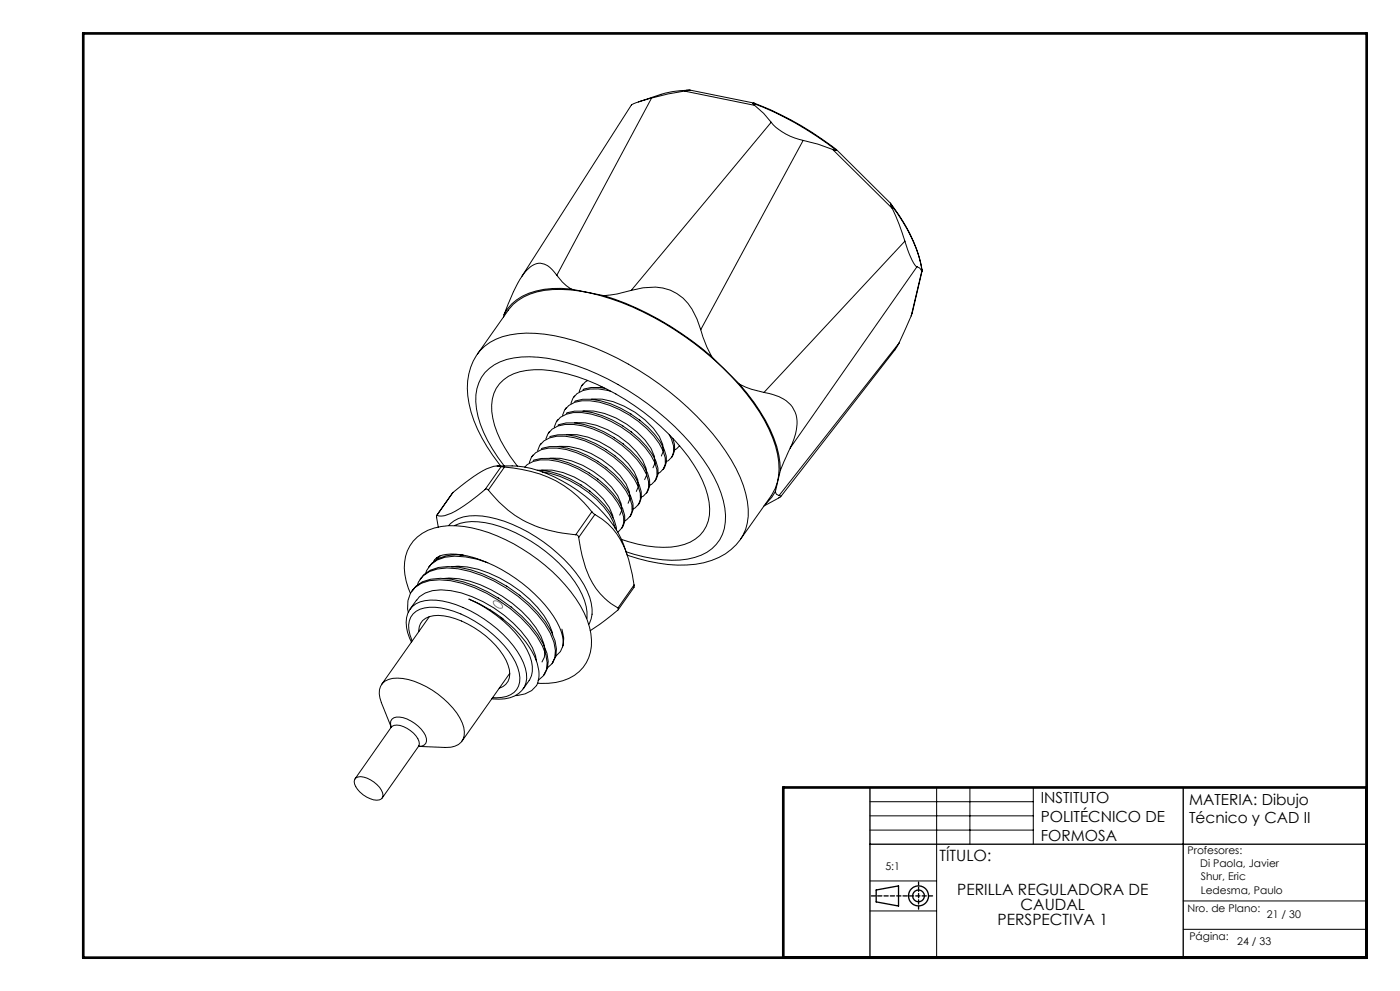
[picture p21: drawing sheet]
<svg xmlns="http://www.w3.org/2000/svg" width="420mm" height="297mm" viewBox="0 0 420 297" stroke-linecap="round" stroke-linejoin="round" font-family="sans-serif">
<defs><g id="words">
<g font-size="4.7">
<text x="281.8" y="257.9">TÍTULO:</text>
<text x="287.2" y="268.2">PERILLA REGULADORA DE</text>
<text x="306.2" y="272.7">CAUDAL</text>
<text x="299.3" y="277.2">PERSPECTIVA 1</text>
</g>
<g font-size="4.6">
<text x="312.2" y="240.8">INSTITUTO</text>
<text x="356.7" y="241.1">MATERIA: Dibujo</text>
<text x="312.2" y="246.4">POLITÉCNICO DE</text>
<text x="312.2" y="252">FORMOSA</text>
<text x="356.7" y="246.7">Técnico y CAD II</text>
</g>
<g font-size="3.2">
<text x="356.3" y="255.9">Profesores:</text>
<text x="265.6" y="260.7">5:1</text>
<text x="360.1" y="260">Di Paola, Javier</text>
<text x="360.3" y="263.9">Shur, Eric</text>
<text x="360.3" y="268">Ledesma, Paulo</text>
<text x="356.3" y="273.3">Nro. de Plano:</text>
<text x="380.1" y="275.2">21 / 30</text>
<text x="356.8" y="281.9">Página:</text>
<text x="371.2" y="283.2">24 / 33</text>
</g>
</g></defs>
<g fill="none" stroke="#000" stroke-width=".4">
<path d="M261 236v51M355 236v51M261 253h149M262.9 266.7l6.7-1.2v6l-6.7-1.2z"/>
<circle cx="275.5" cy="268.5" r="3"/>
<circle cx="275.5" cy="268.5" r="1.74"/>
</g>
<path d="M148.1 180.2a2.03 2.03 0 0 1 2.6 1.9 2.06 2.06 0 0 1-2.6-1.9z" fill="none" stroke="#808080" stroke-width=".3"/>
<g fill="none" stroke="#000" stroke-width=".3">
<path d="M189.4 31.4l-32.8 51.4M195.5 29.4l-28.5 53.1M195.5 29.4l-4.7 1.4-1.4 .7M205.4 27.3l-5 .8-4.9 1.3M205.4 27.3l21 4.3M205.9 27h1.1M206.7 27.1l-1.3 .2M206.7 27.1l19.5 3.8M206.7 27.1h-1a36.4 36.4 0 0 0-14.2 3.4M226 31l.1-.1a92.7 92.7 0 0 1 24.8 13.9M226 31l.4 .6M226 31a95.6 95.6 0 0 1 24.9 14"/>
<path d="M226.4 31.6l2.7 2.4 2.3 2.7M231.4 36.7a17 17 0 0 0 9.5 5.4M231.4 36.7l-42 50.3M240.9 42.1l-30.7 56.7M240.9 42.1l4.5 1.1 4.4 1.6M249.8 44.8l1.1 .2M249.8 44.8l17.9 17.7M250.9 44.8v.2M250.9 44.8l16.2 16.1M267.1 60.9l.1 .3M267.2 60.9a45.4 45.4 0 0 1 9.4 20M267.2 61.2l.5 1.3"/>
<path d="M267.2 61.2a44.6 44.6 0 0 1 9.4 19.9M267.7 62.5l2.1 4.8 1.7 5M271.5 72.3l-42.3 45.3M271.5 72.3a23.5 23.5 0 0 0 3.3 7.5l.3 .1M275.1 79.9l-38 54.4M275.1 79.9l.8 .5 .6 .8M151.2 94.2l-.1 .8M167 82.5l1.7 2.1 2.6 2M167 82.5l-.6-.9a4.9 4.9 0 0 0-6.8-2 16.7 16.7 0 0 0-5.5 7.8l-2.9 6.8M171.3 86.6a23.9 23.9 0 0 0-16.3 3.2l-1.5 1.3-1.3 1.5-1 1.6M171.3 86.6l9.9 2M181.2 88.6a90.9 90.9 0 0 1 32.3 18.3"/>
<path d="M189.4 87l-4.2 1.1-4 .5M189.4 87a16.5 16.5 0 0 1 13.7 1 15.3 15.3 0 0 1 6 7.6l1.1 3.2M210.2 98.8l1.9 5.2 1.4 2.9M273.4 94.6l-3.7 8.2M276.5 81.2l-3.1 13.4M276.6 80.9v.1M276.6 80.9v.2M276.6 81.1l-.1 .1M276.6 81.3l-3.2 13.3M143.3 106a18.5 18.5 0 0 0-2.6 15 45.5 45.5 0 0 0 9.5 18.6M172.4 118.7l-.4 .4M174.8 115.1l-.3 .5"/>
<path d="M176.2 114.1l-.6 .3-1.2 1.4-.7 1.6M177.4 119.7a16 16 0 0 1 9.9 2 25.2 25.2 0 0 1 10.5 9.1l1 2.4 .2 2.1-.6 1.4M180.8 116.1h-.9M181.4 116.4a10.5 10.5 0 0 0-6.5 .4M183.1 117.3a14 14 0 0 0-8.2-.3l-1.8 1-1.2 1.3-.6 1.6M213.5 106.9l8.4 8.2M221.9 115.1l3.5 1.6 3.8 .9M221.9 115.1a48.1 48.1 0 0 1 11.7 21.3l.5 4.6M229.2 117.6a12.8 12.8 0 0 1 8.5 4.4 10.1 10.1 0 0 1 .5 9.4l-1.1 2.9M269.7 102.8l-36 45.7M269.7 102.8l-1.2 2.1-34.3 44M149.1 139.7a35.9 35.9 0 0 1 24.1 7.3 35.3 35.3 0 0 1 14.9 19"/>
<path d="M150.4 139.8l.9 .2M150.4 139.8a6.4 6.4 0 0 0-5.6 1.3l-4.3 2.8-4.6 3.7M150.4 139.8l-4.9 6.9M151.3 139.6a39.3 39.3 0 0 1-8.4-17 12.1 12.1 0 0 1 9.1-14.9 37.1 37.1 0 0 1 21.1 1.9 80 80 0 0 1 39.6 30.7 28 28 0 0 1 4.9 16.2 11.7 11.7 0 0 1-9.2 10.6 36.2 36.2 0 0 1-20.5-1.7M151.3 140a34.4 34.4 0 0 1 25.1 12l1.2 1.4M151.3 140l-4.8 6.9M155.2 139.7a32.6 32.6 0 0 1-7.7-16.4 10.5 10.5 0 0 1 8.5-11.9 34.8 34.8 0 0 1 20.1 2.5 70.1 70.1 0 0 1 32 25.4 25 25 0 0 1 4.7 15.1 10.6 10.6 0 0 1-9.4 9.3 33 33 0 0 1-16.9-2M158.8 138.6a5.9 5.9 0 0 1 5.8-4.3 27.3 27.3 0 0 1 19.4 8.3 17.3 17.3 0 0 1 5.6 8.8 3.9 3.9 0 0 1-2.2 4.7M159.9 136.4l-.3 .4M159.9 138a12.3 12.3 0 0 1 7.8-.2 30 30 0 0 1 19.1 14.6 5.4 5.4 0 0 1-.2 5.8l-.2 .2M161.3 135.1a5.9 5.9 0 0 1 5.7-4.4 26.3 26.3 0 0 1 17 6.2 21.1 21.1 0 0 1 8.1 10.9 3.9 3.9 0 0 1-2.2 4.7M162.4 132.9l-.3 .4"/>
<path d="M162.4 134.5a11.6 11.6 0 0 1 7.8-.2 31.5 31.5 0 0 1 17.9 12.3l1.2 2.3a5.1 5.1 0 0 1-.1 5.5M163.8 131.5a5.9 5.9 0 0 1 5.7-4.3 27.2 27.2 0 0 1 19.5 8.3 17.1 17.1 0 0 1 5.6 8.8 3.9 3.9 0 0 1-2.2 4.7M164.9 129.3l-.3 .4M164.9 137.4a16.4 16.4 0 0 1 9.9 2 24.8 24.8 0 0 1 10.5 9.2l1 2.4 .2 2-.6 1.4M164.9 130.9a12.3 12.3 0 0 1 7.8-.2 31.8 31.8 0 0 1 17.9 12.4 7.3 7.3 0 0 1 1.1 7.7M166.3 128a5.9 5.9 0 0 1 5.7-4.4 26.3 26.3 0 0 1 17 6.3 23.8 23.8 0 0 1 7.5 8.8 5 5 0 0 1-1 6.5l-.6 .2M167.4 125.8l-.4 .4M167.4 133.8a16.2 16.2 0 0 1 9.9 2.1 25 25 0 0 1 10.5 9.1l1 2.4 .2 2.1-.6 1.3M167.4 127.4a11.6 11.6 0 0 1 7.8-.2 31.6 31.6 0 0 1 17.9 12.4 7.1 7.1 0 0 1 1.1 7.7M168.8 124.5a5.9 5.9 0 0 1 5.8-4.4 27.3 27.3 0 0 1 19.4 8.3 17.7 17.7 0 0 1 5.6 8.8 3.9 3.9 0 0 1-2.2 4.7M169.9 122.2l-.4 .5M169.9 123.9a12 12 0 0 1 7.8-.3 30 30 0 0 1 19.1 14.6 5.4 5.4 0 0 1-.2 5.8l-.2 .2"/>
<path d="M169.9 130.3a16.3 16.3 0 0 1 9.9 2.1 24.8 24.8 0 0 1 10.5 9.1l1 2.4 .2 2-.6 1.4M172.4 126.7a21.6 21.6 0 0 1 16.2 6.3l2.4 2.4 1.8 2.5 1 2.4 .2 2.1-.6 1.4M172.4 120.3a11.6 11.6 0 0 1 7.8-.2 31.8 31.8 0 0 1 17.9 12.4l1.1 2.2a5.2 5.2 0 0 1 0 5.5M174.9 123.2a16.4 16.4 0 0 1 9.9 2.1 25.4 25.4 0 0 1 10.5 9.1l1 2.4 .2 2-.6 1.4M179.3 138.3h.1M181.8 134.7l.1 .1M184.3 131.2h.1M184.3 136.5l.2 .1M186.8 127.6l.1 .1M186.8 132.9l.2 .2M189.3 124.1h.1M189.3 129.4l.2 .1"/>
<path d="M191.8 125.8l.2 .2M200.8 130.3a6.7 6.7 0 0 1 .8 6.6l-1.1 1.2-.6 .2M201.8 136.7l-.4 .5M201.9 131.4a5.2 5.2 0 0 1-.2 5.3M203.9 133.6l-.9 .9-.6 .3M237.1 134.3l-3 6.7M134.6 157.5a9.6 9.6 0 0 1 8.1-3 41 41 0 0 1 24.6 11.3 30.2 30.2 0 0 1 10.1 15 8.5 8.5 0 0 1-.8 6.3M135.9 147.6l-.2 .2M135.9 147.6l-4.9 6.9M136.4 157.5a15.6 15.6 0 0 1 11.3-.4 45.6 45.6 0 0 1 26 19.2 14.8 14.8 0 0 1 2.4 9.1M145.5 146.7l-6.2 4.8a13.6 13.6 0 0 1-7.5 3.2l-.8-.1 .5 3.4M145.5 146.7l.5-.1 .5 .3"/>
<path d="M146.5 146.9a34.6 34.6 0 0 0 26.2 13.4M157.4 140a7.8 7.8 0 0 1 7.2-2.2 30.8 30.8 0 0 1 20.7 12.8 7.3 7.3 0 0 1 1.3 7.6l-1.3 1.2M161.2 140.9a26.9 26.9 0 0 1 15.6 6.2 23.3 23.3 0 0 1 7.5 8.9l.6 2v.9M162.4 140.9a21.6 21.6 0 0 1 16.2 6.2 13.5 13.5 0 0 1 5.3 8.1M162.7 141.5a30.9 30.9 0 0 1 20.1 12.7l1.2 2.2 .6 2M174.3 145.3l.1 .1M176.8 141.8h.1M176.8 147.1l.2 .1M177.6 153.4l.9 .8M177.6 153.4l-4.9 6.9M178.5 154.2a20.6 20.6 0 0 1 10.1 13.5l1.6 7.6M178.5 154.2l-4.9 6.9"/>
<path d="M179.3 143.5l.2 .2M181.8 140l.2 .2M189.3 154.4l-.4 .5M191.8 150.9l-.3 .4M194.2 147.3l-.2 .5M199.2 140.2l-.3 .5M232.6 147.3l-1 1.6-2 2.2M232.6 147.3l.4 .9 .7 .3M233.7 149.2l-4.5 2.5M233.7 148.5l.5 .2-.6 .5M234.1 141l-1.5 6.3M123.1 177.8a15.2 15.2 0 0 1-.1-14.2 13.4 13.4 0 0 1 11.5-6.1 42.8 42.8 0 0 1 24.5 8.5 46.2 46.2 0 0 1 17.2 19.8 13.7 13.7 0 0 1-2.5 15.5 16.2 16.2 0 0 1-12.4 3.4"/>
<path d="M123.8 176.7l-.3 .5M123.9 176.8a9 9 0 0 1 8.2-3.5 37.3 37.3 0 0 1 21.3 8.7 31 31 0 0 1 10.7 13.8l.4 2.4-.3 2.1-.8 1.6M125 179.8l-2 2.7a7.1 7.1 0 0 1 6.1-2.7 30.4 30.4 0 0 1 18.1 7.2 28 28 0 0 1 10.4 13.3 7.2 7.2 0 0 1-.5 6M125 179.9a8.2 8.2 0 0 1 7.3-3.1 34.5 34.5 0 0 1 21.6 9.9 22.9 22.9 0 0 1 6.8 9.8l.2 1.7M125.2 175.3a7.1 7.1 0 0 1 6-4.8 24 24 0 0 1 13.3 2 43.3 43.3 0 0 1 18.9 14.4 13.3 13.3 0 0 1 3 10.2l-.8 1.8-1.4 1.3M126.3 173.2l-.3 .4M126.4 173.2a8.9 8.9 0 0 1 8-3.4 33.4 33.4 0 0 1 17.8 6 38.3 38.3 0 0 1 13.2 13.5 8.8 8.8 0 0 1 .5 9.1M128.8 169.6l-.3 .5M130.1 168.4a4.1 4.1 0 0 1 3.8-2.2 27.2 27.2 0 0 1 14.4 3.4 43.3 43.3 0 0 1 19.5 18.3 8.5 8.5 0 0 1 .9 5.9M130.3 167.9l.1 .3M131 167.1v.6M132 166.6l-1.1 1.2"/>
<path d="M133.1 173.4a27.9 27.9 0 0 1 17.5 5.2 28.9 28.9 0 0 1 12.6 14.4l.3 2.1-.2 1.9-.7 1.4M135.5 169.9a27.6 27.6 0 0 1 17.6 5.2 29.8 29.8 0 0 1 12.6 14.3l.1 .8M138.4 166.3h-.4M139 166.4a11.5 11.5 0 0 0-9.4 2.4l-.7 .9M146.3 168.7a23.9 23.9 0 0 0-12.8-1.7 6.9 6.9 0 0 0-5.8 4.8M149.4 179.2l.2 .1M151.9 175.6l.2 .2M155.8 178.4l.2 .1M172.7 160.3l.7 .2 .2 .6M173.6 161.1a31.4 31.4 0 0 0 6.5 16.8 19.8 19.8 0 0 0 5.3 4.3M190.2 175.3v.7l-4.7 6.7M190.2 175.3l-4.8 6.9"/>
<path d="M222.1 161.6l9.3-13a16.9 16.9 0 0 0 1.3-14.9 56.7 56.7 0 0 0-15.7-23.3 88.7 88.7 0 0 0-40-22.6 33.8 33.8 0 0 0-18 .4 13.9 13.9 0 0 0-6.5 4.8l-9.3 13.1a15.6 15.6 0 0 1 12.1-6.1 50.1 50.1 0 0 1 23.5 4.4 89.9 89.9 0 0 1 38.9 30.8 32.9 32.9 0 0 1 6.8 19.5 14.9 14.9 0 0 1-11 13.3 37.2 37.2 0 0 1-22-.6l-3.3-1M122.5 183.5a7.5 7.5 0 0 1 6.4-9.5 24.5 24.5 0 0 1 13.4 2.1 43.4 43.4 0 0 1 18.7 14.6 12.8 12.8 0 0 1 2.9 10.1l-.9 1.8-1.5 1.3M123.2 182.4a7.5 7.5 0 0 0-.9 7.1l1.1 2.9M123.6 192.1a8.5 8.5 0 0 1-.4-7.1 7.2 7.2 0 0 1 7.3-3 33.6 33.6 0 0 1 24.2 16.5 8 8 0 0 1 .3 8.2 7.8 7.8 0 0 1-7.2 2.4M125.6 189.3a4.5 4.5 0 0 1 4.4-4.8 21.7 21.7 0 0 1 13.9 4.7 21 21 0 0 1 8.9 11.6 4.5 4.5 0 0 1-3 5.5M128.8 184.8l-14.3 20.3M147.1 182.8h.1M150.2 185l.7 .5M153.3 181.9l.2 .1M165.9 198.4l-.3 .5M168.6 188.6a7.7 7.7 0 0 1-.5 6.7l-1.3 1.3M185.4 182.2l.2 .2-.2 .4-5.4 4.2-2.9 2"/>
<path d="M117.4 217.9l-3-7.3a5 5 0 0 1 1.1-6.5 10.7 10.7 0 0 1 8.8 .1 26 26 0 0 1 14.4 12.4 4.8 4.8 0 0 1-2.2 7l-2.7 .4-8.2-.3M117.4 217.9a2.06 2.06 0 0 1 .2-2.4 2.06 2.06 0 0 1 2.3-.6 10.4 10.4 0 0 1 8 6.4 1.98 1.98 0 0 1-2.4 2.4M117.4 217.9a2.88 2.88 0 0 1 3.6-.1 7.4 7.4 0 0 1 4.8 5.1l-.2 .8M117.4 217.9l-10.9 15.5M117.5 217.8l-.1 .1M152.9 201.8l-14.3 20.3M157 206.3a9.4 9.4 0 0 1-9.4 3.1M157.1 206.3l-.1 .1a8.3 8.3 0 0 0 1.9-9.9 34.2 34.2 0 0 0-16.1-15.9l-2.1-1a36.7 36.7 0 0 1 20.1 18.1 9.4 9.4 0 0 1 .2 7.8 7.9 7.9 0 0 1-6.4 3M163.4 202l-.3 .4M106.8 233.1a5.4 5.4 0 0 1 5.4 1.3 4.7 4.7 0 0 1 2.6 4.6 2.28 2.28 0 0 1-2.8 .7 7.6 7.6 0 0 1-5.7-5.5zM125.6 223.7l-10.9 15.5M125.7 223.6l-.1 .1"/>
<path d="M281 236v51M291 236v17M310 236v17M261 240.3h49M261 244.5h49M261 248.8h49M261 264h20M261 273h20M355 270h55M355 278.5h55"/>
</g>
<path d="M275.6 264.3v8.2" fill="none" stroke="#000" stroke-width=".4" stroke-dasharray="1.3 .6" stroke-dashoffset=".4"/>
<path d="M279.8 268.5h-18.4" fill="none" stroke="#000" stroke-width=".4" stroke-dasharray="1.3 .6"/>
<path d="M25 10h385v277h-385zM410 236h-175v51" fill="none" stroke="#000" stroke-width=".8"/>
<use href="#words"/>
</svg>
